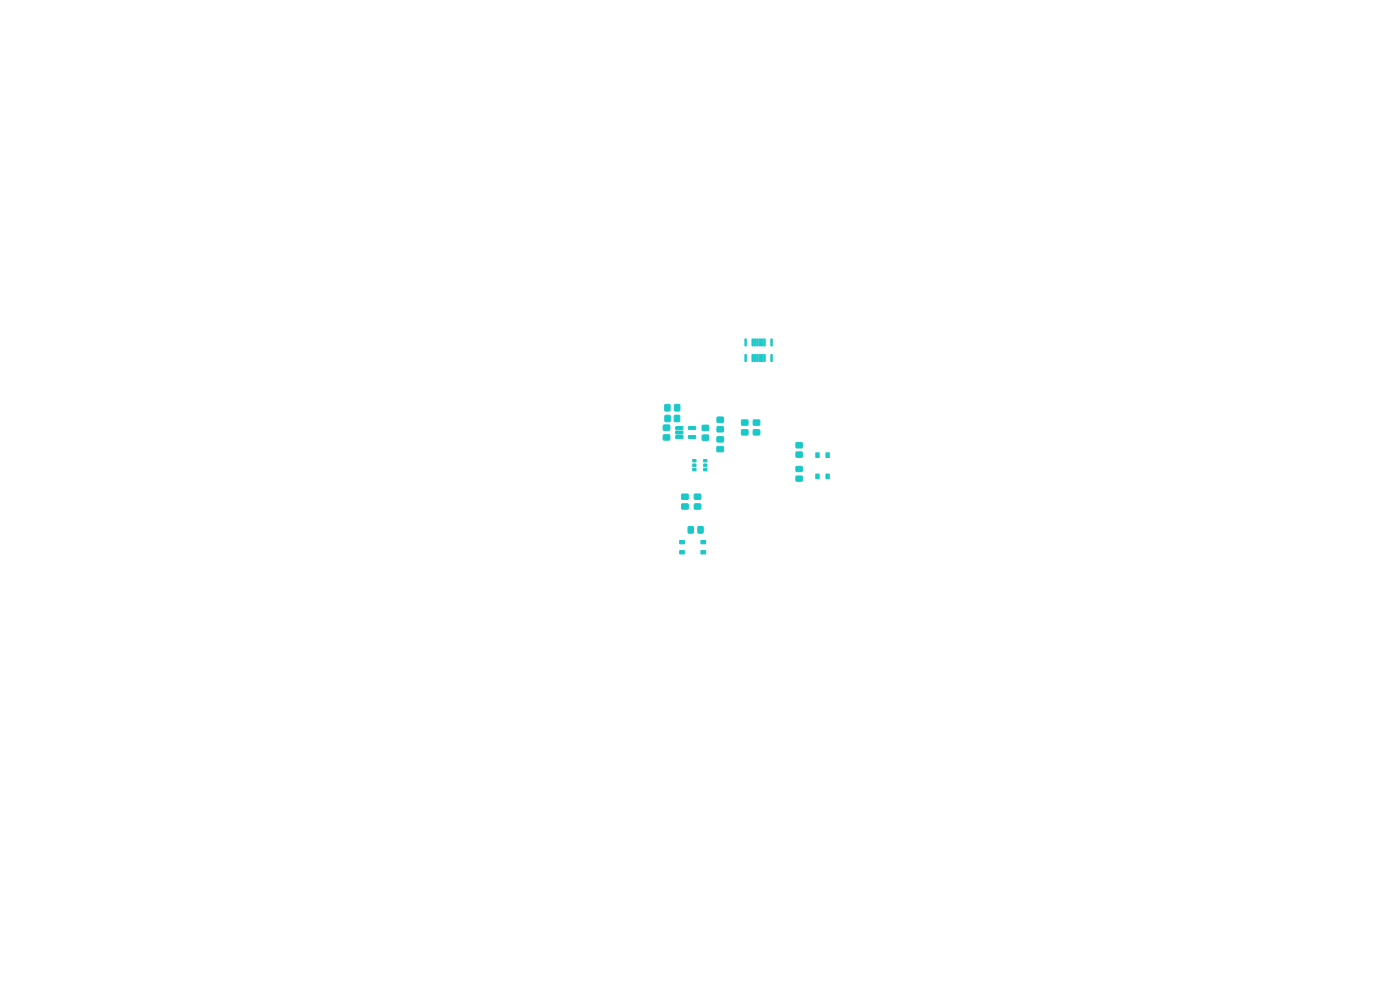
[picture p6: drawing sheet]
<svg xmlns="http://www.w3.org/2000/svg" width="297mm" height="210mm" viewBox="0 0 297 210" stroke-linecap="round" stroke-linejoin="round" font-family="sans-serif">
<g fill="#1ac8c8" stroke="#1ac8c8" stroke-width=".21">
<path d="M149 92.3h1.3v1.1h-1.3z"/>
<path d="M149 90.2h1.3v1.1h-1.3z"/>
<path d="M141.1 88.1h1v1.3h-1z"/>
<path d="M143.1 88.1h1v1.3h-1z"/>
<path d="M152.1 92.7h1.3v1h-1.3z"/>
<path d="M152.1 94.8h1.3v1h-1.3z"/>
<path d="M159.8 91.2h1.3v1h-1.3z"/>
<path d="M159.8 89.1h1.3v1.1h-1.3z"/>
<path d="M149.3 97.5h.7v.5h-.7z"/>
<path d="M149.3 98.4h.7v.5h-.7z"/>
<path d="M149.3 99.4h.7v.5h-.7z"/>
<path d="M147 99.4h.7v.5h-.7z"/>
<path d="M147 98.4h.7v.5h-.7z"/>
<path d="M147 97.5h.7v.5h-.7z"/>
<path d="M168.9 101h1.3v1h-1.3z"/>
<path d="M168.9 99h1.3v1h-1.3z"/>
<path d="M157.3 89.1h1.3v1.1h-1.3z"/>
<path d="M157.3 91.2h1.3v1h-1.3z"/>
<path d="M140.7 90.2h1.3v1h-1.3z"/>
<path d="M140.7 92.3h1.3v1h-1.3z"/>
<path d="M143.1 85.8h1.1v1.3h-1.1z"/>
<path d="M141.1 85.8h1v1.3h-1z"/>
<path d="M144.7 104.9h1.3v1h-1.3z"/>
<path d="M144.7 106.9h1.3v1.1h-1.3z"/>
<path d="M152.2 88.5h1.2v1.1h-1.2z"/>
<path d="M152.2 90.5h1.2v1.1h-1.2z"/>
<path d="M148.1 111.7h1v1.3h-1z"/>
<path d="M146 111.7h1.1v1.3h-1.1z"/>
<path d="M158.1 75.2l.2 .1v1.4l-.3-.1z"/>
<path d="M159.6 75.2l.2 .1v1.4l-.3-.1z"/>
<path d="M160.1 75.2l.2 .1v1.4l-.3-.1z"/>
<path d="M160.6 75.2l.2 .1v1.4l-.3-.1z"/>
<path d="M161.1 75.2l.2 .1v1.4l-.3-.1z"/>
<path d="M161.6 75.2l.2 .1v1.4l-.3-.1z"/>
<path d="M162.1 75.2l.2 .1v1.4l-.3-.1z"/>
<path d="M163.6 75.2l.2 .1v1.4l-.3-.1z"/>
<path d="M163.6 71.9l.2 .1v1.4l-.3-.1z"/>
<path d="M162.1 71.9l.2 .1v1.4l-.3-.1z"/>
<path d="M161.6 71.9l.2 .1v1.4l-.3-.1z"/>
<path d="M161.1 71.9l.2 .1v1.4l-.3-.1z"/>
<path d="M160.6 71.9l.2 .1v1.4l-.3-.1z"/>
<path d="M160.1 71.9l.2 .1v1.4l-.3-.1z"/>
<path d="M159.6 71.9l.2 .1v1.4l-.3-.1z"/>
<path d="M158.1 71.9l.2 .1v1.4l-.3-.1z"/>
<path d="M147.3 104.9h1.3v1h-1.3z"/>
<path d="M147.3 106.9h1.3v1.1h-1.3z"/>
<path d="M144.2 116.8h1v.7h-1z"/>
<path d="M148.7 116.8h1v.7h-1z"/>
<path d="M144.2 114.6h1v.8h-1z"/>
<path d="M148.7 114.6h1v.8h-1z"/>
<path d="M168.9 93.9h1.3v1.1h-1.3z"/>
<path d="M168.9 95.9h1.3v1.1h-1.3z"/>
<path d="M143.4 92.4h1.4l.1 .5-1.5 .1z"/>
<path d="M143.4 91.5l1.4-.1 .1 .6-1.5 .1z"/>
<path d="M143.4 90.5h1.4l.1 .5-1.5 .1z"/>
<path d="M146.1 90.5h1.4l.1 .5-1.5 .1z"/>
<path d="M146.1 92.4h1.4l.1 .5-1.5 .1z"/>
<path d="M173.1 96.1h.7v1h-.7z"/>
<path d="M173.1 100.6h.7v1h-.7z"/>
<path d="M175.2 96.1h.7v1h-.7z"/>
<path d="M175.2 100.6h.7v1h-.7z"/>
</g>
</svg>
